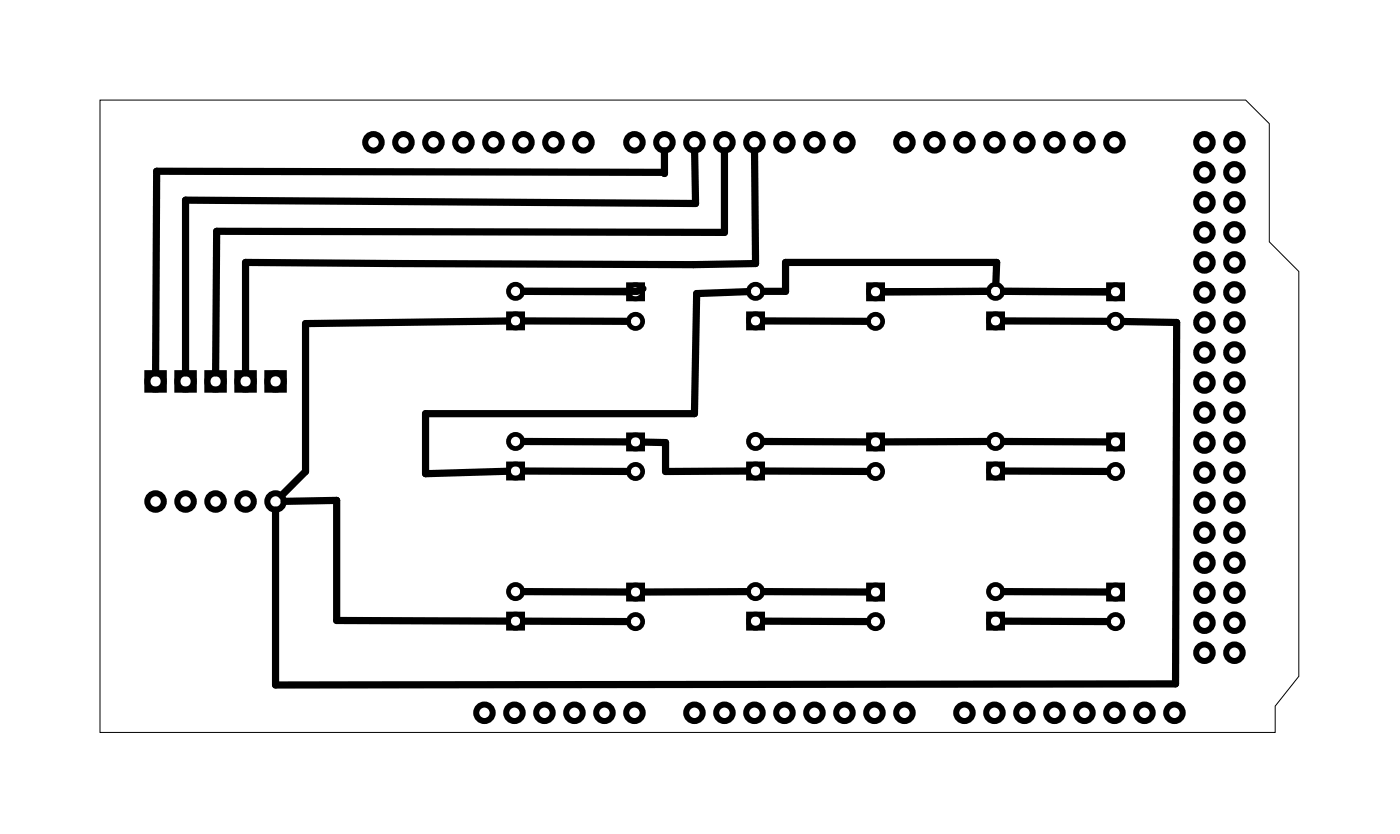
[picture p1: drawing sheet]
<svg xmlns="http://www.w3.org/2000/svg" width="119mm" height="71mm" viewBox="0 0 119 71" stroke-linecap="round" stroke-linejoin="round" font-family="sans-serif">
<path d="M8.5 8.5h97l2 2v10l2.5 2.5v34.2l-2 2.5v2.3h-99.5z" fill="none" stroke="#000" stroke-width=".08"/>
<g fill="none" stroke="#000" stroke-width=".51">
<path d="M12.5 31.6h1.4v1.4h-1.4zM15 31.6h1.4v1.4h-1.4zM17.6 31.6h1.3v1.4h-1.3zM20.1 31.6h1.4v1.4h-1.4zM22.6 31.6h1.4v1.4h-1.4z"/>
<circle cx="31.6" cy="12" r=".7"/>
<circle cx="34.2" cy="12" r=".7"/>
<circle cx="36.7" cy="12" r=".7"/>
<circle cx="39.2" cy="12" r=".7"/>
<circle cx="41.8" cy="12" r=".7"/>
<circle cx="44.3" cy="12" r=".7"/>
<circle cx="46.9" cy="12" r=".7"/>
<circle cx="49.4" cy="12" r=".7"/>
<circle cx="53.7" cy="12" r=".7"/>
<circle cx="56.3" cy="12" r=".7"/>
<circle cx="58.8" cy="12" r=".7"/>
<circle cx="61.3" cy="12" r=".7"/>
<circle cx="63.9" cy="12" r=".7"/>
<circle cx="66.4" cy="12" r=".7"/>
<circle cx="69" cy="12" r=".7"/>
<circle cx="71.5" cy="12" r=".7"/>
<circle cx="76.6" cy="12" r=".7"/>
<circle cx="79.1" cy="12" r=".7"/>
<circle cx="81.7" cy="12" r=".7"/>
<circle cx="84.2" cy="12" r=".7"/>
<circle cx="86.7" cy="12" r=".7"/>
<circle cx="89.3" cy="12" r=".7"/>
<circle cx="91.8" cy="12" r=".7"/>
<circle cx="94.4" cy="12" r=".7"/>
<circle cx="102" cy="17.1" r=".7"/>
<circle cx="102" cy="19.7" r=".7"/>
<circle cx="102" cy="12" r=".7"/>
<circle cx="102" cy="14.6" r=".7"/>
<circle cx="104.5" cy="17.1" r=".7"/>
<circle cx="104.5" cy="19.7" r=".7"/>
<circle cx="104.5" cy="12" r=".7"/>
<circle cx="104.5" cy="14.6" r=".7"/>
<circle cx="13.2" cy="32.3" r=".7"/>
<circle cx="15.7" cy="32.3" r=".7"/>
<circle cx="18.3" cy="32.3" r=".7"/>
<circle cx="20.8" cy="32.3" r=".7"/>
<circle cx="23.3" cy="32.3" r=".7"/>
<circle cx="102" cy="22.2" r=".7"/>
<circle cx="102" cy="40" r=".7"/>
<circle cx="102" cy="34.9" r=".7"/>
<circle cx="102" cy="37.4" r=".7"/>
<circle cx="102" cy="32.4" r=".7"/>
<circle cx="102" cy="24.7" r=".7"/>
<circle cx="102" cy="27.3" r=".7"/>
<circle cx="102" cy="29.8" r=".7"/>
<circle cx="104.5" cy="22.2" r=".7"/>
<circle cx="104.5" cy="34.9" r=".7"/>
<circle cx="104.5" cy="40" r=".7"/>
<circle cx="104.5" cy="37.4" r=".7"/>
<circle cx="104.5" cy="32.4" r=".7"/>
<circle cx="104.5" cy="24.7" r=".7"/>
<circle cx="104.5" cy="27.3" r=".7"/>
<circle cx="104.5" cy="29.8" r=".7"/>
<circle cx="13.2" cy="42.4" r=".7"/>
<circle cx="15.7" cy="42.4" r=".7"/>
<circle cx="18.3" cy="42.4" r=".7"/>
<circle cx="20.8" cy="42.4" r=".7"/>
<circle cx="23.3" cy="42.4" r=".7"/>
<circle cx="102" cy="47.6" r=".7"/>
<circle cx="102" cy="45.1" r=".7"/>
<circle cx="102" cy="50.1" r=".7"/>
<circle cx="102" cy="52.7" r=".7"/>
<circle cx="102" cy="42.5" r=".7"/>
<circle cx="102" cy="55.2" r=".7"/>
<circle cx="104.5" cy="42.5" r=".7"/>
<circle cx="104.5" cy="50.1" r=".7"/>
<circle cx="104.5" cy="52.7" r=".7"/>
<circle cx="104.5" cy="45.1" r=".7"/>
<circle cx="104.5" cy="47.6" r=".7"/>
<circle cx="104.5" cy="55.2" r=".7"/>
<circle cx="41" cy="60.3" r=".7"/>
<circle cx="43.6" cy="60.3" r=".7"/>
<circle cx="46.1" cy="60.3" r=".7"/>
<circle cx="48.6" cy="60.3" r=".7"/>
<circle cx="51.2" cy="60.3" r=".7"/>
<circle cx="53.7" cy="60.3" r=".7"/>
<circle cx="58.8" cy="60.3" r=".7"/>
<circle cx="61.3" cy="60.3" r=".7"/>
<circle cx="63.9" cy="60.3" r=".7"/>
<circle cx="66.4" cy="60.3" r=".7"/>
<circle cx="69" cy="60.3" r=".7"/>
<circle cx="71.5" cy="60.3" r=".7"/>
<circle cx="74" cy="60.3" r=".7"/>
<circle cx="76.6" cy="60.3" r=".7"/>
<circle cx="81.7" cy="60.3" r=".7"/>
<circle cx="84.2" cy="60.3" r=".7"/>
<circle cx="86.7" cy="60.3" r=".7"/>
<circle cx="89.3" cy="60.3" r=".7"/>
<circle cx="91.8" cy="60.3" r=".7"/>
<circle cx="94.4" cy="60.3" r=".7"/>
<circle cx="96.9" cy="60.3" r=".7"/>
<circle cx="99.4" cy="60.3" r=".7"/>
</g>
<g fill="none" stroke="#000" stroke-width=".4">
<path d="M43.1 26.5h1.2v1.2h-1.2zM43.1 39.2h1.2v1.2h-1.2zM53.2 24.1h1.2v1.2h-1.2zM53.2 36.8h1.2v1.2h-1.2zM63.4 39.2h1.2v1.2h-1.2zM63.4 26.5h1.2v1.2h-1.2zM73.5 24.1h1.2v1.2h-1.2zM73.5 36.8h1.2v1.2h-1.2zM83.7 39.2h1.2v1.2h-1.2zM83.7 26.5h1.2v1.2h-1.2zM93.9 36.8h1.2v1.2h-1.2zM93.9 24.1h1.2v1.2h-1.2z"/>
<path d="M43.1 51.9h1.2v1.2h-1.2zM53.2 49.5h1.2v1.2h-1.2zM63.4 51.9h1.2v1.2h-1.2zM73.5 49.5h1.2v1.2h-1.2zM83.7 51.9h1.2v1.2h-1.2zM93.9 49.5h1.2v1.2h-1.2z"/>
<circle cx="43.7" cy="39.8" r=".6"/>
<circle cx="43.7" cy="27.1" r=".6"/>
<circle cx="43.7" cy="37.3" r=".6"/>
<circle cx="43.7" cy="24.6" r=".6"/>
<circle cx="53.8" cy="27.2" r=".6"/>
<circle cx="53.8" cy="39.9" r=".6"/>
<circle cx="53.8" cy="24.7" r=".6"/>
<circle cx="53.8" cy="37.4" r=".6"/>
<circle cx="64" cy="27.1" r=".6"/>
<circle cx="64" cy="39.8" r=".6"/>
<circle cx="64" cy="37.3" r=".6"/>
<circle cx="64" cy="24.6" r=".6"/>
<circle cx="74.1" cy="39.9" r=".6"/>
<circle cx="74.1" cy="27.2" r=".6"/>
<circle cx="74.1" cy="24.7" r=".6"/>
<circle cx="74.1" cy="37.4" r=".6"/>
<circle cx="84.3" cy="39.8" r=".6"/>
<circle cx="84.3" cy="27.1" r=".6"/>
<circle cx="84.3" cy="37.3" r=".6"/>
<circle cx="84.3" cy="24.6" r=".6"/>
<circle cx="94.5" cy="39.9" r=".6"/>
<circle cx="94.5" cy="27.2" r=".6"/>
<circle cx="94.5" cy="24.7" r=".6"/>
<circle cx="94.5" cy="37.4" r=".6"/>
<circle cx="43.7" cy="52.5" r=".6"/>
<circle cx="43.7" cy="50" r=".6"/>
<circle cx="53.8" cy="52.6" r=".6"/>
<circle cx="53.8" cy="50.1" r=".6"/>
<circle cx="64" cy="52.5" r=".6"/>
<circle cx="64" cy="50" r=".6"/>
<circle cx="74.1" cy="52.6" r=".6"/>
<circle cx="74.1" cy="50.1" r=".6"/>
<circle cx="84.3" cy="52.5" r=".6"/>
<circle cx="84.3" cy="50" r=".6"/>
<circle cx="94.5" cy="52.6" r=".6"/>
<circle cx="94.5" cy="50.1" r=".6"/>
</g>
<g fill="none" stroke="#000" stroke-width=".61">
<path d="M56.3 12.8v1.9M56.3 14.6l-43-.1-.1 17M58.8 12.8l.1 4.4-43.2-.3v14.6M61.3 12.8v6.9l-43-.1v11.9M63.9 12.8l.1 9.5-5.3 .1-37.9-.2v9.3M43 27.2l-17.1 .2v12.5l-2.1 2M44.3 39.9h8.8M44.3 27.2h8.8M44.3 37.4h8.8M54.4 24.4l-.5 .2h-9.6l8.8 .1M54.5 37.4h1.9v2.5h6.9M63.3 24.7l-4.3 .1-.2 10.2h-22.8v5.1l7-.2"/>
<path d="M64.7 37.4h8.7M64.7 39.9h8.7M64.7 27.2h8.7M83.6 24.6l-8.8 .1M83.6 37.4h-8.8M84.3 24l.1-1.8h-17.9v2.4h-1.8M85 27.2h8.8M85 39.9h8.8M85 24.6l8.8 .1M85 37.4h8.8M95.1 27.2l4.5 .1-.1 30.6h-76.2v-14.7M24.1 42.4l4.4-.1v10.2h14.5"/>
<path d="M44.3 52.6h8.8M44.3 50.1h8.8M63.3 50.1h-8.8M64.7 52.6h8.7M64.7 50.1h8.7M85 52.6h8.8M85 50.1h8.8"/>
</g>
</svg>
